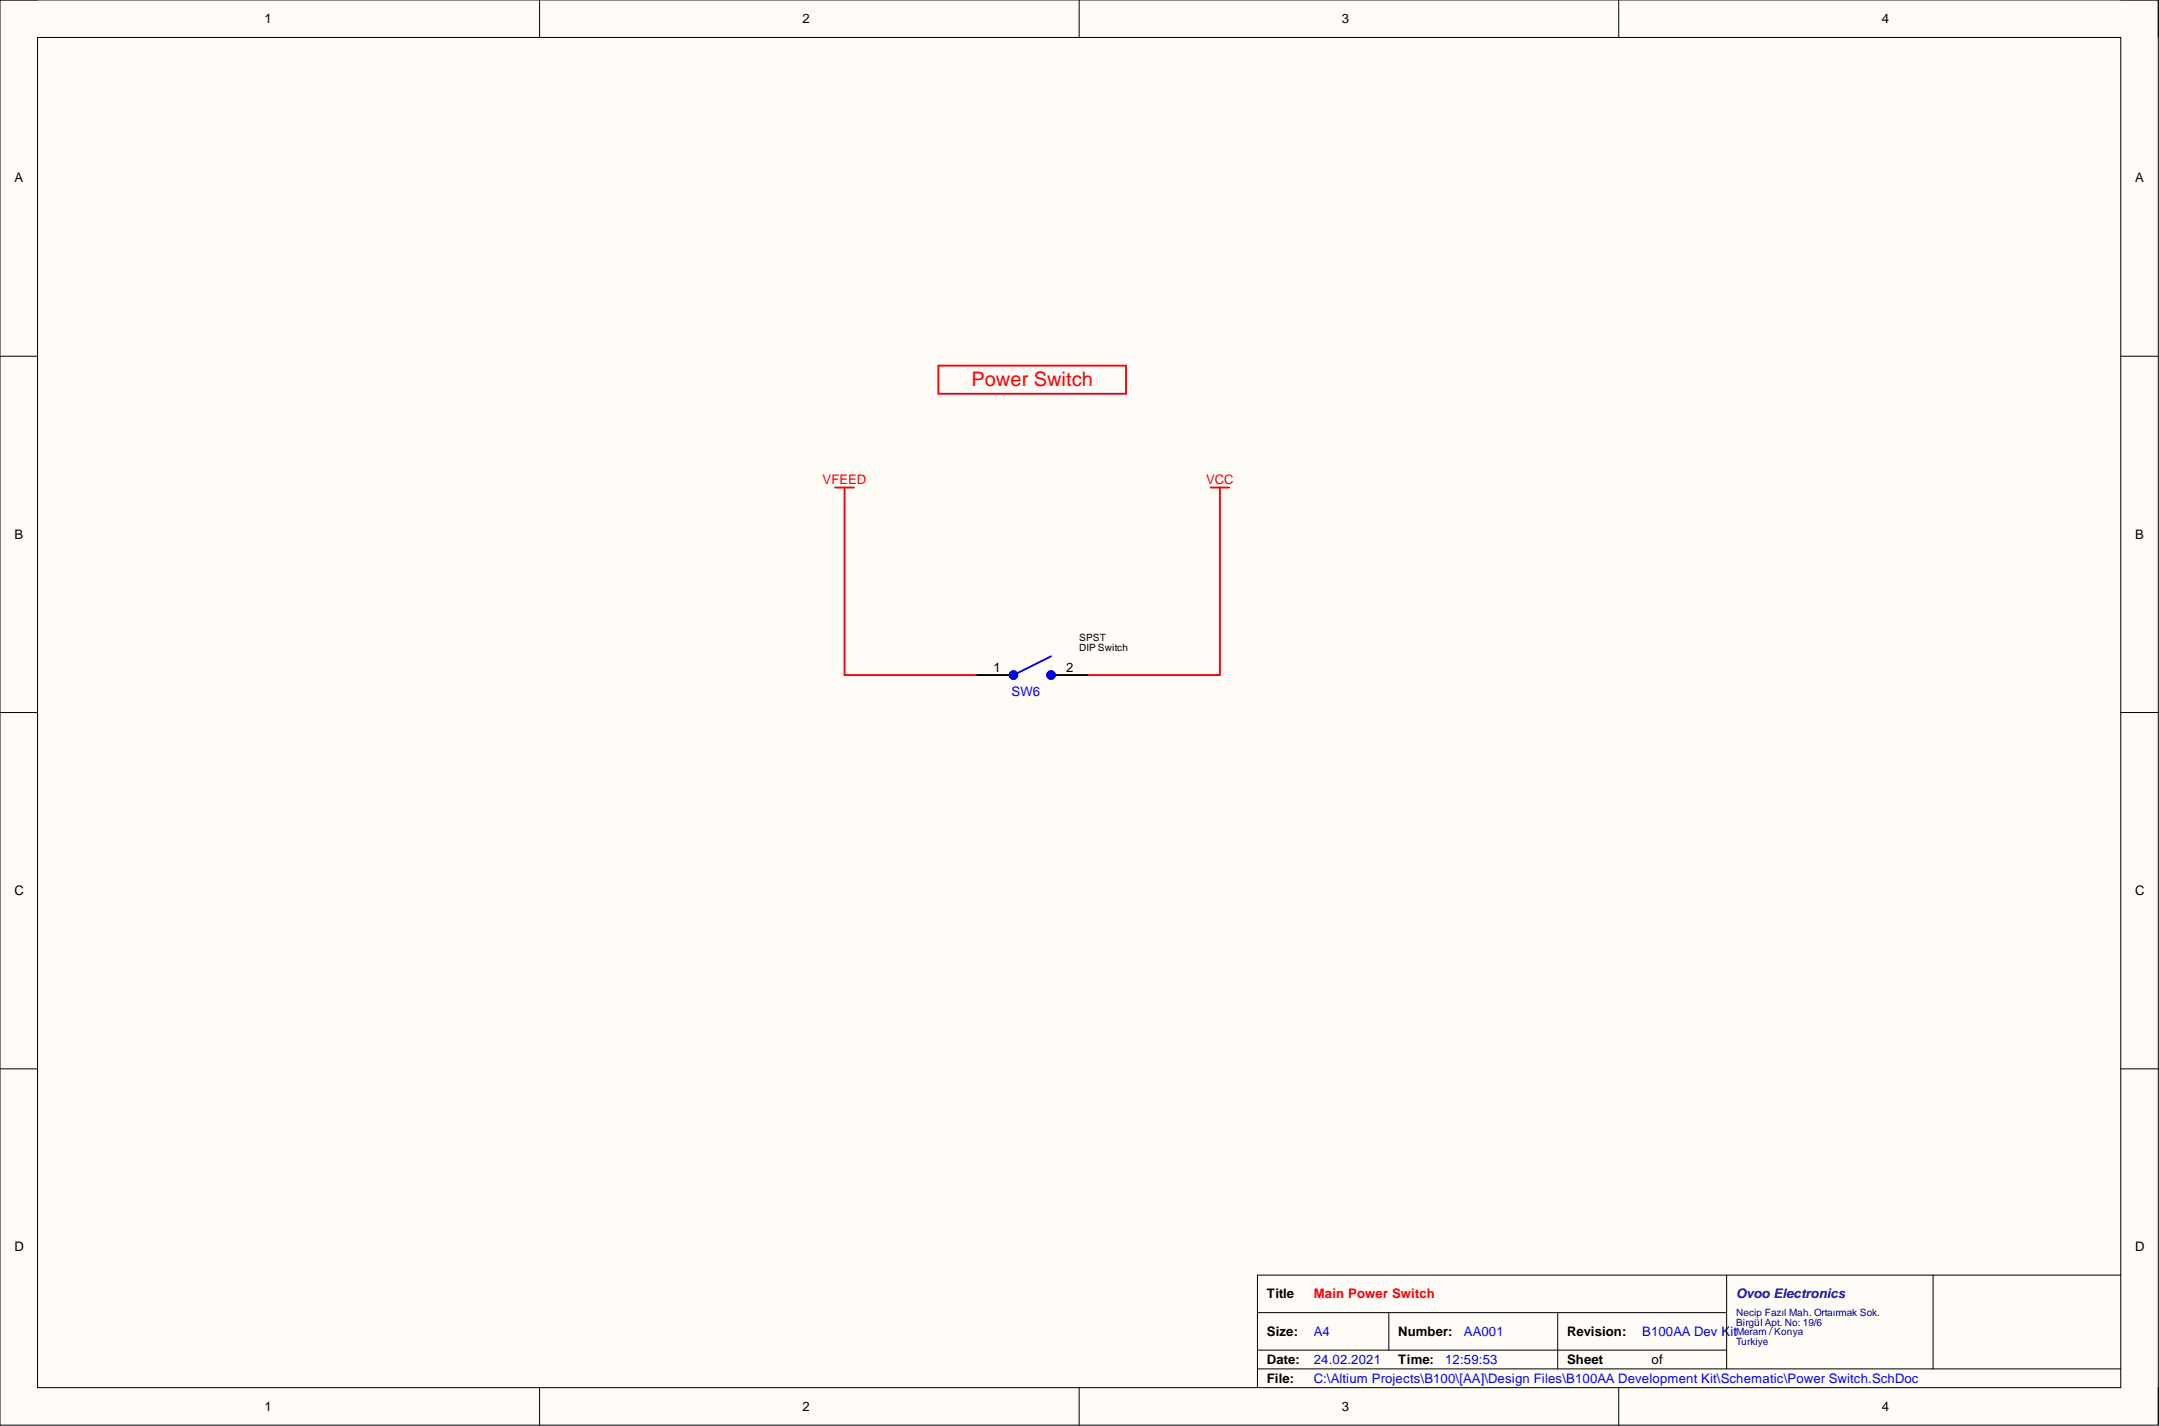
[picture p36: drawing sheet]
<svg xmlns="http://www.w3.org/2000/svg" width="292mm" height="193mm" viewBox="0 0 292 193" stroke-linecap="round" stroke-linejoin="round" font-family="sans-serif">
<defs><g id="words">
<text font-size="2.7" fill="#f00" x="131.4" y="52.2">Power Switch</text>
<g font-size="1.8">
<text x="35.8" y="3.1">1</text>
<text x="108.6" y="3.1">2</text>
<text x="181.6" y="3.1">3</text>
<text x="254.6" y="3.1">4</text>
<text x="1.9" y="24.7">A</text>
<text x="288.9" y="24.7">A</text>
<text x="1.9" y="72.9">B</text>
<text x="288.9" y="72.9">B</text>
<text x="134.4" y="90.9">1</text>
<text x="144.2" y="90.9">2</text>
<text x="1.9" y="121.1">C</text>
<text x="288.9" y="121.1">C</text>
<text x="1.9" y="169.3">D</text>
<text x="288.9" y="169.3">D</text>
<text x="171.4" y="175.7">Title</text>
<text x="171.4" y="180.8">Size:</text>
<text x="171.4" y="184.6">Date:</text>
<text x="189.2" y="180.8">Number:</text>
<text x="189.2" y="184.6">Time:</text>
<text x="212" y="180.8">Revision:</text>
<text x="212" y="184.6">Sheet</text>
<text x="223.4" y="184.6">of</text>
<text x="35.8" y="190.9">1</text>
<text x="108.6" y="190.9">2</text>
<text x="171.4" y="187.1">File:</text>
<text x="181.6" y="190.9">3</text>
<text x="254.6" y="190.9">4</text>
</g>
<g font-size="1.8" fill="#f00">
<text x="111.3" y="65.5">VFEED</text>
<text x="163.2" y="65.5">VCC</text>
<text x="177.7" y="175.7">Main Power Switch</text>
</g>
<g font-size="1.8" fill="#00f">
<text x="136.9" y="94.2">SW6</text>
<text x="177.7" y="184.6">24.02.2021</text>
<text x="177.7" y="180.8">A4</text>
<text x="195.5" y="184.6">12:59:53</text>
<text x="198.1" y="180.8">AA001</text>
<text x="222.2" y="180.8">B100AA Dev Kit</text>
<text x="177.7" y="187.1">C:\Altium Projects\B100\[AA]\Design Files\B100AA Development Kit\Schematic\Power Switch.SchDoc</text>
</g>
<text font-size="1.8" fill="#000080" x="234.9" y="175.7">Ovoo Electronics</text>
<g font-size="1.4">
<text x="146" y="86.8">SPST</text>
<text x="146" y="88">DIP Switch</text>
</g>
<g font-size="1.4" fill="#000080">
<text x="234.9" y="178.1">Necip Fazıl Mah. Ortaırmak Sok.</text>
<text x="234.9" y="179.4">Birgül Apt. No: 19/6</text>
<text x="234.9" y="180.7">Meram / Konya</text>
<text x="234.9" y="181.9">Turkiye</text>
</g>
</g></defs>
<path d="M0 0h292v192.9h-292z" fill-rule="evenodd" fill="#fffcf8"/>
<path d="M0 0h292v192.9h-292z" fill="none" stroke="#000" stroke-width=".14"/>
<path d="M5.1 5.1h281.8v182.7h-281.8z" fill-rule="evenodd" fill="#fffcf8"/>
<g fill="none" stroke="#000" stroke-width=".14">
<path d="M0 0h5.1M73 0v5.1M146 0v5.1M219 0v5.1M286.9 0h5.1v5.1M5.1 5.1h281.8v182.7h-281.8zM0 48.2h5.1M286.9 48.2h5.1M0 96.4h5.1M286.9 96.4h5.1M0 144.6h5.1M286.9 144.6h5.1"/>
<path d="M170.1 177.6h63.5M187.9 177.6v5.1M210.8 177.6v7.6M233.6 172.6v12.6M261.5 172.6v12.6M286.9 172.6h-116.8v15.2M73 187.8v5.1M146 187.8v5.1M170.1 185.2h116.8M170.1 182.7h63.5M219 187.8v5.1M292 187.8v5.1"/>
</g>
<path d="M127 49.5h25.4v3.8h-25.4zM113 66h2.5M114.3 66v25.3h17.7M163.8 66h2.5M165 66v25.3h-17.7" fill="none" stroke="#f00" stroke-width=".25"/>
<path d="M132 91.3h5.1M142.2 91.3h5.1" fill="none" stroke="#000" stroke-width=".25"/>
<g fill="none" stroke="#00f" stroke-width=".76">
<circle cx="137.1" cy="91.3" r=".25"/>
<circle cx="142.2" cy="91.3" r=".25"/>
</g>
<path d="M142.2 88.8l-5.1 2.5" fill="none" stroke="#00f" stroke-width=".25"/>
<use href="#words"/>
</svg>
